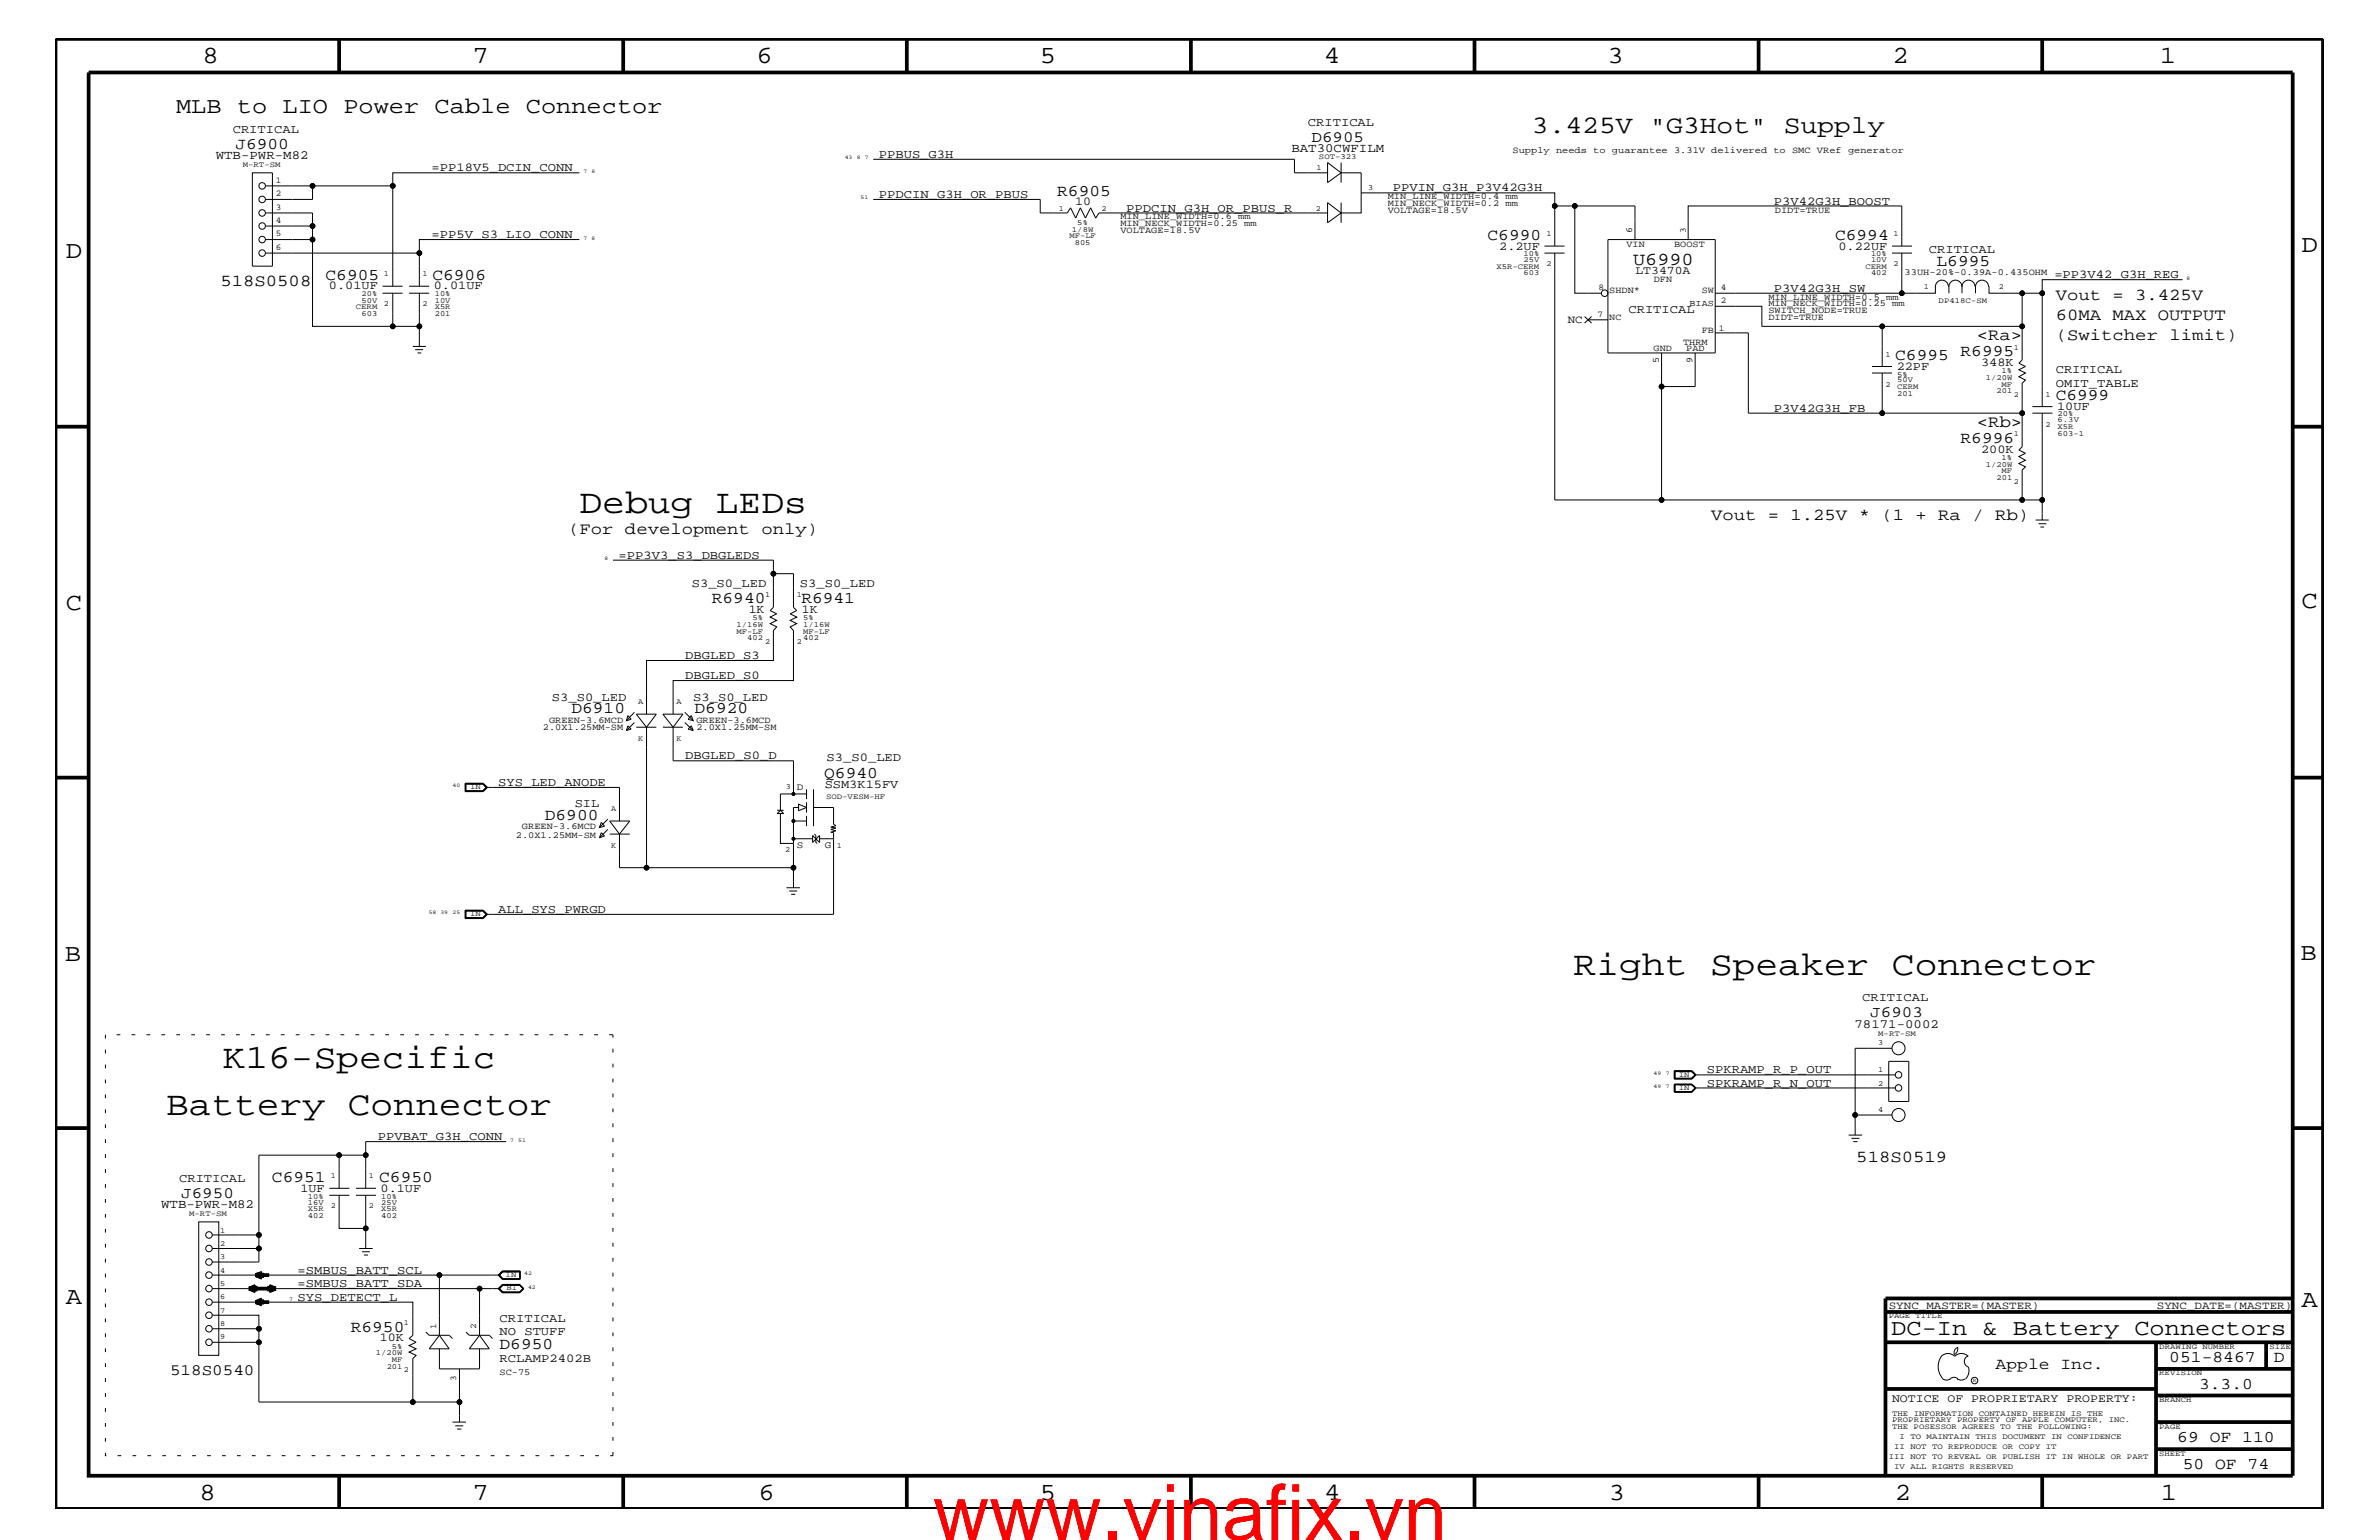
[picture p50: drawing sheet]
<svg xmlns="http://www.w3.org/2000/svg" width="432mm" height="279mm" viewBox="0 0 432 279" stroke-linecap="round" stroke-linejoin="round" font-family="sans-serif">
<defs><g id="words">
<text font-size="14.1" fill="#f00" x="169.3" y="279.4">www.vinafix.vn</text>
<g font-size="6.2">
<text x="105.2" y="93.2">Debug LEDs</text>
<text x="285.6" y="176.8">Right Speaker Connector</text>
<text x="40.4" y="193.7">K16-Specific</text>
<text x="30.1" y="202.3">Battery Connector</text>
</g>
<text font-size="4.6" x="278" y="24.1">3.425V &quot;G3Hot&quot; Supply</text>
<g font-size="4.5">
<text x="36.7" y="11.5">8</text>
<text x="85.8" y="11.5">7</text>
<text x="137.3" y="11.5">6</text>
<text x="188.7" y="11.5">5</text>
<text x="240.3" y="11.5">4</text>
<text x="291.8" y="11.5">3</text>
<text x="343.5" y="11.5">2</text>
<text x="392" y="11.5">1</text>
<text x="11.9" y="46.8">D</text>
<text x="417.7" y="45.7">D</text>
<text x="11.9" y="110.6">C</text>
<text x="417.7" y="110.3">C</text>
<text x="11.8" y="174.3">B</text>
<text x="417.6" y="174.2">B</text>
<text x="11.9" y="236.7">A</text>
<text x="417.7" y="237.1">A</text>
<text x="36.2" y="272.1">8</text>
<text x="85.8" y="272.1">7</text>
<text x="137.7" y="272.1">6</text>
<text x="188.7" y="272.1">5</text>
<text x="240.4" y="272.1">4</text>
<text x="292" y="272.1">3</text>
<text x="343.9" y="272.1">2</text>
<text x="392.2" y="272.1">1</text>
</g>
<g font-size="4.1">
<text x="32" y="20.4">MLB to LIO Power Cable Connector</text>
<text x="343.3" y="242.3">DC-In &amp; Battery Connectors</text>
</g>
<text font-size="3.3" x="296.4" y="48">U6990</text>
<g font-size="3">
<text x="42.7" y="27">J6900</text>
<text x="191.9" y="35.6">R6905</text>
<text x="270" y="43.5">C6990</text>
<text x="333.1" y="43.5">C6994</text>
<text x="40" y="51.9">518S0508</text>
<text x="59.1" y="50.7">C6905</text>
<text x="78.5" y="50.7">C6906</text>
<text x="351.5" y="48.2">L6995</text>
<text x="373.1" y="58">60MA MAX OUTPUT</text>
<text x="373.1" y="54.4">Vout = 3.425V</text>
<text x="344" y="65.3">C6995</text>
<text x="355.9" y="64.5">R6995</text>
<text x="358.8" y="61.7">&lt;Ra&gt;</text>
<text x="373.1" y="61.7">(Switcher limit)</text>
<text x="358.8" y="77.4">&lt;Rb&gt;</text>
<text x="373.1" y="72.6">C6999</text>
<text x="355.9" y="80.3">R6996</text>
<text x="310.6" y="94.3">Vout = 1.25V * (1 + Ra / Rb)</text>
<text x="103.1" y="96.8">(For development only)</text>
<text x="129.2" y="109.4">R6940</text>
<text x="145.5" y="109.4">R6941</text>
<text x="103.7" y="129.4">D6910</text>
<text x="126.1" y="129.4">D6920</text>
<text x="149.6" y="141.1">Q6940</text>
<text x="98.9" y="148.8">D6900</text>
<text x="49.4" y="214.4">C6951</text>
<text x="68.8" y="214.4">C6950</text>
<text x="336.9" y="210.8">518S0519</text>
<text x="63.7" y="241.6">R6950</text>
<text x="90.7" y="244.7">D6950</text>
<text x="362.2" y="248.4">Apple Inc.</text>
<text x="393.7" y="247.1">051-8467</text>
<text x="399.2" y="252">3.3.0</text>
<text x="412.7" y="247.1">D</text>
<text x="395.2" y="261.6">69 OF 110</text>
<text x="396.2" y="266.6">50 OF 74</text>
</g>
<g font-size="2.9">
<text x="238" y="25.8">D6905</text>
<text x="339.5" y="184.6">J6903</text>
<text x="32.9" y="217.3">J6950</text>
<text x="30.9" y="249.5">518S0540</text>
</g>
<g font-size="2.3">
<text x="39.2" y="28.9">WTB-PWR-M82</text>
<text x="234.4" y="27.5">BAT30CWFILM</text>
<text x="336.6" y="186.5">78171-0002</text>
<text x="29.3" y="219.2">WTB-PWR-M82</text>
</g>
<g font-size="2.2">
<text x="237.4" y="22.9">CRITICAL</text>
<text x="42.2" y="24.1">CRITICAL</text>
<text x="159.5" y="28.6">PPBUS_G3H</text>
<text x="78.3" y="31.1">=PP18V5_DCIN_CONN</text>
<text x="159.5" y="35.9">PPDCIN_G3H_OR_PBUS</text>
<text x="252.8" y="34.7">PPVIN_G3H_P3V42G3H</text>
<text x="195.2" y="37.3">10</text>
<text x="204.4" y="38.4">PPDCIN_G3H_OR_PBUS_R</text>
<text x="322" y="37.2">P3V42G3H_BOOST</text>
<text x="78.3" y="43.2">=PP5V_S3_LIO_CONN</text>
<text x="272.1" y="45.3">2.2UF</text>
<text x="333.7" y="45.3">0.22UF</text>
<text x="350.1" y="45.9">CRITICAL</text>
<text x="59.7" y="52.5">0.01UF</text>
<text x="78.7" y="52.5">0.01UF</text>
<text x="322" y="52.9">P3V42G3H_SW</text>
<text x="372.9" y="50.5">=PP3V42_G3H_REG</text>
<text x="295.6" y="56.8">CRITICAL</text>
<text x="344.3" y="67.1">22PF</text>
<text x="359.6" y="66.4">348K</text>
<text x="373.1" y="67.7">CRITICAL</text>
<text x="373.1" y="70.1">OMIT_TABLE</text>
<text x="322" y="74.7">P3V42G3H_FB</text>
<text x="373.4" y="74.4">10UF</text>
<text x="359.6" y="82.2">200K</text>
<text x="112.3" y="101.4">=PP3V3_S3_DBGLEDS</text>
<text x="125.6" y="106.5">S3_S0_LED</text>
<text x="145.2" y="106.5">S3_S0_LED</text>
<text x="135.9" y="111.2">1K</text>
<text x="145.5" y="111.2">1K</text>
<text x="124.4" y="119.6">DBGLED_S3</text>
<text x="124.4" y="123.2">DBGLED_S0</text>
<text x="100.2" y="127.1">S3_S0_LED</text>
<text x="125.8" y="127.1">S3_S0_LED</text>
<text x="124.4" y="137.8">DBGLED_S0_D</text>
<text x="90.4" y="142.6">SYS_LED_ANODE</text>
<text x="149.7" y="143">SSM3K15FV</text>
<text x="150" y="138">S3_S0_LED</text>
<text x="104.3" y="146.5">SIL</text>
<text x="90.4" y="165.6">ALL_SYS_PWRGD</text>
<text x="338" y="181.6">CRITICAL</text>
<text x="309.8" y="197.2">SPKRAMP_R_N_OUT</text>
<text x="309.8" y="194.8">SPKRAMP_R_P_OUT</text>
<text x="68.6" y="206.9">PPVBAT_G3H_CONN</text>
<text x="32.5" y="214.4">CRITICAL</text>
<text x="54.5" y="216.2">1UF</text>
<text x="69.1" y="216.2">0.1UF</text>
<text x="54" y="233.5">=SMBUS_BATT_SDA</text>
<text x="54" y="231.1">=SMBUS_BATT_SCL</text>
<text x="54" y="236">SYS_DETECT_L</text>
<text x="90.7" y="239.9">CRITICAL</text>
<text x="68.9" y="243.4">10K</text>
<text x="90.7" y="242.3">NO STUFF</text>
<text x="90.7" y="247.1">RCLAMP2402B</text>
</g>
<g font-size="2.1">
<text x="296.8" y="49.7">LT3470A</text>
<text x="343.4" y="254.4">NOTICE OF PROPRIETARY PROPERTY:</text>
</g>
<g font-size="2">
<text x="284.6" y="58.6">NC</text>
<text x="342.8" y="237.4">SYNC_MASTER=(MASTER)</text>
<text x="391.5" y="237.4">SYNC_DATE=(MASTER)</text>
</g>
<g font-size="1.8">
<text x="144.6" y="143.4">D</text>
<text x="144.6" y="153.9">S</text>
<text x="149.7" y="153.9">G</text>
</g>
<g font-size="1.7">
<text x="274.5" y="27.7">Supply needs to guarantee 3.31V delivered to SMC VRef generator</text>
<text x="203.4" y="39.8">MIN_LINE_WIDTH=0.6 mm</text>
<text x="203.4" y="41">MIN_NECK_WIDTH=0.25 mm</text>
<text x="251.9" y="36.2">MIN_LINE_WIDTH=0.4 mm</text>
<text x="251.9" y="37.4">MIN_NECK_WIDTH=0.2 mm</text>
<text x="251.9" y="38.6">VOLTAGE=18.5V</text>
<text x="322.2" y="38.6">DIDT=TRUE</text>
<text x="203.4" y="42.3">VOLTAGE=18.5V</text>
<text x="295.2" y="44.9">VIN</text>
<text x="296.2" y="42.4" transform="rotate(-90 296.2 42.4)">6</text>
<text x="303.9" y="44.9">BOOST</text>
<text x="292.1" y="53.2">SHDN*</text>
<text x="300.2" y="51.3">DFN</text>
<text x="308.9" y="53.2">SW</text>
<text x="345.7" y="49.9">33UH-20%-0.39A-0.435OHM</text>
<text x="292.1" y="58">NC</text>
<text x="321" y="54.4">MIN_LINE_WIDTH=0.5 mm</text>
<text x="321" y="56.8">SWITCH_NODE=TRUE</text>
<text x="321" y="58">DIDT=TRUE</text>
<text x="321" y="55.6">MIN_NECK_WIDTH=0.25 mm</text>
<text x="300.1" y="63.6">GND</text>
<text x="301.1" y="65.9" transform="rotate(-90 301.1 65.9)">5</text>
<text x="305.5" y="62.5">THRM</text>
<text x="306.1" y="63.7">PAD</text>
<text x="307.2" y="65.9" transform="rotate(-90 307.2 65.9)">9</text>
<text x="308.9" y="60.4">FB</text>
<text x="99.7" y="131.1">GREEN-3.6MCD</text>
<text x="126.4" y="131.1">GREEN-3.6MCD</text>
<text x="98.6" y="132.5">2.0X1.25MM-SM</text>
<text x="126.4" y="132.5">2.0X1.25MM-SM</text>
<text x="93.6" y="152">2.0X1.25MM-SM</text>
<text x="94.7" y="150.5">GREEN-3.6MCD</text>
<text x="90.7" y="249.5">SC-75</text>
</g>
<g font-size="1.6">
<text x="50" y="33.1">1</text>
<text x="50" y="35.6">2</text>
<text x="50" y="40.4">4</text>
<text x="50" y="38">3</text>
<text x="50" y="45.3">6</text>
<text x="50" y="42.9">5</text>
<text x="306" y="42.4" transform="rotate(-90 306 42.4)">3</text>
<text x="290.2" y="52.7">8</text>
<text x="312.3" y="52.7">4</text>
<text x="290" y="57.5">7</text>
<text x="306.7" y="55.6">BIAS</text>
<text x="312" y="60">1</text>
<text x="312.3" y="55.1">2</text>
<text x="79.2" y="241.1" transform="rotate(-90 79.2 241.1)">1</text>
<text x="86.4" y="241.1" transform="rotate(-90 86.4 241.1)">2</text>
<text x="82.8" y="250.6" transform="rotate(-90 82.8 250.6)">3</text>
</g>
<g font-size="1.4">
<text x="239.4" y="28.9">SOT-323</text>
<text x="44.1" y="30.3">M-RT-SM</text>
<text x="238.9" y="30.8">1</text>
<text x="248.3" y="34.5">3</text>
<text x="192.2" y="38.2">1</text>
<text x="195.5" y="40.8">5%</text>
<text x="199.9" y="38.2">2</text>
<text x="238.8" y="38.2">2</text>
<text x="194.1" y="43.2">MF-LF</text>
<text x="194.6" y="42">1/8W</text>
<text x="195.1" y="44.4">805</text>
<text x="276.5" y="46.5">10%</text>
<text x="276.5" y="47.6">25V</text>
<text x="280.7" y="42.9">1</text>
<text x="339.6" y="47.6">10V</text>
<text x="339.6" y="46.5">10%</text>
<text x="343.7" y="42.9">1</text>
<text x="65.6" y="53.8">20%</text>
<text x="69.7" y="50.2">1</text>
<text x="76.7" y="50.2">1</text>
<text x="78.9" y="53.8">10%</text>
<text x="271.6" y="48.8">X5R-CERM</text>
<text x="276.5" y="50">603</text>
<text x="280.7" y="48.3">2</text>
<text x="338.6" y="48.8">CERM</text>
<text x="339.6" y="50">402</text>
<text x="343.7" y="48.3">2</text>
<text x="349.2" y="52.5">1</text>
<text x="362.8" y="52.5">2</text>
<text x="64.6" y="56.1">CERM</text>
<text x="65.6" y="54.9">50V</text>
<text x="65.6" y="57.3">603</text>
<text x="69.7" y="55.6">2</text>
<text x="76.7" y="55.6">2</text>
<text x="78.9" y="54.9">10V</text>
<text x="78.9" y="56.1">X5R</text>
<text x="78.9" y="57.3">201</text>
<text x="351.9" y="55.1">DP418C-SM</text>
<text x="342.2" y="64.7">1</text>
<text x="365.5" y="63.4">1</text>
<text x="342.2" y="70.1">2</text>
<text x="344.3" y="68.4">5%</text>
<text x="344.3" y="69.4">50V</text>
<text x="344.3" y="70.6">CERM</text>
<text x="344.3" y="71.8">201</text>
<text x="360.4" y="68.9">1/20W</text>
<text x="362.4" y="71.3">201</text>
<text x="363.3" y="70.1">MF</text>
<text x="363.3" y="67.7">1%</text>
<text x="365.5" y="72">2</text>
<text x="371.3" y="72">1</text>
<text x="371.3" y="77.4">2</text>
<text x="373.5" y="76.7">6.3V</text>
<text x="373.5" y="77.9">X5R</text>
<text x="373.5" y="75.6">20%</text>
<text x="363.3" y="83.5">1%</text>
<text x="365.5" y="79.2">1</text>
<text x="373.5" y="79.1">603-1</text>
<text x="360.4" y="84.7">1/20W</text>
<text x="362.4" y="87.1">201</text>
<text x="363.3" y="85.9">MF</text>
<text x="365.5" y="87.7">2</text>
<text x="133.7" y="113.7">1/16W</text>
<text x="136.6" y="112.6">5%</text>
<text x="138.9" y="108.3">1</text>
<text x="144.6" y="108.3">1</text>
<text x="145.8" y="113.7">1/16W</text>
<text x="145.8" y="112.6">5%</text>
<text x="133.7" y="115">MF-LF</text>
<text x="135.6" y="116.2">402</text>
<text x="138.9" y="116.8">2</text>
<text x="144.6" y="116.8">2</text>
<text x="145.8" y="116.2">402</text>
<text x="145.8" y="115">MF-LF</text>
<text x="115.8" y="127.7">A</text>
<text x="122.8" y="127.7">A</text>
<text x="115.8" y="134.4">K</text>
<text x="122.8" y="134.4">K</text>
<text x="85.3" y="143.2">IN</text>
<text x="142.7" y="143.2">3</text>
<text x="110.9" y="147.1">A</text>
<text x="149.9" y="144.9">SOD-VESM-HF</text>
<text x="110.9" y="153.8">K</text>
<text x="142.5" y="154.5">2</text>
<text x="151.9" y="153.8">1</text>
<text x="85.3" y="166.2">IN</text>
<text x="340.9" y="189.7">3</text>
<text x="340.9" y="188">M-RT-SM</text>
<text x="304.7" y="195.4">IN</text>
<text x="304.7" y="197.8">IN</text>
<text x="340.9" y="197">2</text>
<text x="340.9" y="194.5">1</text>
<text x="340.9" y="201.8">4</text>
<text x="60" y="213.8">1</text>
<text x="67" y="213.8">1</text>
<text x="34.3" y="220.7">M-RT-SM</text>
<text x="55.9" y="220.9">402</text>
<text x="55.9" y="219.7">X5R</text>
<text x="55.9" y="218.6">16V</text>
<text x="55.9" y="217.5">10%</text>
<text x="60" y="219.2">2</text>
<text x="67" y="219.2">2</text>
<text x="69.2" y="220.9">402</text>
<text x="69.2" y="219.7">X5R</text>
<text x="69.2" y="218.6">25V</text>
<text x="69.2" y="217.5">10%</text>
<text x="40" y="223.6">1</text>
<text x="40" y="226">2</text>
<text x="40" y="228.5">3</text>
<text x="40" y="230.9">4</text>
<text x="40" y="233.3">5</text>
<text x="91.8" y="231.8">IN</text>
<text x="40" y="235.7">6</text>
<text x="40" y="238.2">7</text>
<text x="91.9" y="234.1">BI</text>
<text x="342.8" y="239.2">PAGE TITLE</text>
<text x="40" y="240.6">8</text>
<text x="40" y="243">9</text>
<text x="68.2" y="245.9">1/20W</text>
<text x="71.1" y="244.7">5%</text>
<text x="73.3" y="240.5">1</text>
<text x="391.9" y="244.7">DRAWING NUMBER</text>
<text x="411.9" y="244.7">SIZE</text>
<text x="70.2" y="248.4">201</text>
<text x="71.1" y="247.1">MF</text>
<text x="73.3" y="248.9">2</text>
<text x="391.9" y="249.5">REVISION</text>
<text x="343.4" y="256.8">THE INFORMATION CONTAINED HEREIN IS THE</text>
<text x="391.9" y="254.4">BRANCH</text>
<text x="343.4" y="259.3">THE POSESSOR AGREES TO THE FOLLOWING:</text>
<text x="343.4" y="258">PROPRIETARY PROPERTY OF APPLE COMPUTER, INC.</text>
<text x="343.8" y="262.9">II NOT TO REPRODUCE OR COPY IT</text>
<text x="344.8" y="261.1">I TO MAINTAIN THIS DOCUMENT IN CONFIDENCE</text>
<text x="391.9" y="259.3">PAGE</text>
<text x="342.8" y="264.7">III NOT TO REVEAL OR PUBLISH IT IN WHOLE OR PART</text>
<text x="343.8" y="266.6">IV ALL RIGHTS RESERVED</text>
<text x="391.9" y="264.1">SHEET</text>
</g>
<g font-size="1">
<text x="153.3" y="28.9">43</text>
<text x="155.5" y="28.9">8</text>
<text x="157" y="28.9">7</text>
<text x="105.9" y="31.4">7</text>
<text x="107.4" y="31.4">8</text>
<text x="156.2" y="36.2">51</text>
<text x="105.9" y="43.5">7</text>
<text x="107.4" y="43.5">8</text>
<text x="396.8" y="50.7">8</text>
<text x="109.7" y="101.6">8</text>
<text x="82.1" y="142.9">40</text>
<text x="77.8" y="165.9">58 39</text>
<text x="82.1" y="165.9">25</text>
<text x="300.1" y="195">49</text>
<text x="300.1" y="197.4">49</text>
<text x="302.3" y="195">7</text>
<text x="302.3" y="197.4">7</text>
<text x="92.6" y="207.1">7</text>
<text x="94.1" y="207.1">51</text>
<text x="95.2" y="231.3">42</text>
<text x="95.8" y="233.8">42</text>
<text x="52.5" y="236">7</text>
<text x="358.1" y="250.7">R</text>
</g>
</g></defs>
<g fill="none" stroke="#000" stroke-width=".18">
<path d="M45.8 31.4h3.6v16.9h-3.6zM48.3 38.6h8.4v4.9M48.3 33.7h23M56.7 33.7v2.5h-8.4M105.2 31.4h-33.9v20.5M158.5 36.2h30.3v2.4h4.9l.6-.9 .9 1.9 .9-1.9 .9 1.9 1-1.9 .9 1.9 .6-1h41.5M158.5 28.9h76.5v2.5h6M241 36.8l2.4 1.8-2.4 1.8zM243.4 31.4l-2.4-1.9v3.6l2.4-1.7h3.7v7.2h-3.7M243.4 29.5v3.6M243.4 36.8v3.6M247.1 35h35.1v2.4h3.6"/>
<path d="M282.2 37.4v7.2M48.3 43.5h8.4v15.7h19.4M48.3 45.9h27.8M48.3 41h8.4M69.4 53.2h3.7M69.4 51.9h3.7M71.3 53.2v6M74.3 53.2h3.6M74.3 51.9h3.6M76.1 53.2v9.7M105.2 43.5h-29.1v8.4M280.3 45.9h3.7"/>
<path d="M280.3 44.6h3.7M282.2 45.9v44.8h84.8M287.6 57.4l1.3 1.2M288.3 58h3.5M288.9 57.4l-1.3 1.2M291.8 43.5h19.5v20.5h-19.5zM296.8 43.5v-6.1h-11v15.8h4.9M306.4 43.5v-6.1h38.8v7.2M311.3 55.6h8.5v3.6h21.8M311.3 53.2h33.9M343.4 45.9h3.6M343.4 44.6h3.6"/>
<path d="M345.2 45.9v7.3h6.1v-1.3M351.3 52a1.19 1.19 0 0 1 1.2-1.2 1.19 1.19 0 0 1 1.2 1.2M353.7 52a1.19 1.19 0 0 1 1.2-1.2 1.19 1.19 0 0 1 1.2 1.2 1.19 1.19 0 0 1 1.2-1.2 1.19 1.19 0 0 1 1.2 1.2M353.7 51.9v1.3M356.1 51.9v1.3M358.6 52a1.19 1.19 0 0 1 1.1-1.2 1.19 1.19 0 0 1 1.2 1.2M358.6 51.9v1.3M361 51.9v1.3h9.7M367 53.2v12.1l-.6 .6 1.2 .6-1.2 .6 1.2 .6-1.2 .7 1.2 .5-.6 .6v11.6l-.6 .5 1.2 .6-1.2 .6 1.2 .7-1.2 .6 1.2 .6-.6 .6v5.4h3.7M367 59.2h-25.4v7.3M396.2 50.7h-25.5v23.1M74.9 62.9h2.4"/>
<path d="M75.4 63.4h1.4M75.8 64h.7M301.6 64v26.7M307.7 64v6.1h-6.1M311.3 60.4h6v14.6h24.3v-7.3M339.8 67.7h3.6M339.8 66.5h3.6M341.6 75h25.4M368.9 75h3.6M368.9 73.8h3.6M370.7 75v19.3M369.5 94.3h2.4"/>
<path d="M370 95h1.4M370.3 95.6h.7M111.3 101.6h29.1v2.5M114 129.8l.6 .7-.9 .3zM114 131.7l.6 .6-.9 .2zM115.1 131.1l-1.4 1.4M115.1 129.2l-1.4 1.6M115.5 131.9h3.6M117.3 131.9l-1.8-2.3h3.6l-1.8 2.3v25.5h26.7v-10.9h.9M117.3 129.6v-9.8h23.1v-5.4l.6-.7-1.2-.6 1.2-.5-1.2-.6 1.2-.6-1.2-.6 .6-.6v-6.1h3.6v6.1l.6 .6-1.2 .6 1.2 .6-1.2 .6 1.2 .5-1.2 .6 .6 .7v9.1h-21.8v6.1M120.3 131.9h3.7M122.2 131.9l1.8-2.3h-3.7l1.9 2.3v6.1h21.8v6"/>
<path d="M124.3 131.1l1.5 1.4M124.3 129.2l1.5 1.6M125.5 129.8l.3 1-.9-.3zM125.5 131.7l.3 .8-.9-.2zM84.4 142.1h3.3l.8 .8-.8 .7h-3.3zM84.6 142.3h3l.6 .6-.6 .6h-3zM87.6 142.2h-3.1v1.3h3.1M87.6 142.2l.7 .7-.7 .6M87.6 142.2l.8 .7-.8 .6M88.2 142.9h24.2v6.1M109.1 149.2l.6 .7-.9 .2zM109.1 151.1l.6 .6-.9 .3z"/>
<path d="M110.3 150.5l-1.5 1.5M110.3 148.6l-1.5 1.5M110.7 151.3h3.6M112.4 151.3l-1.7-2.3h3.6l-1.9 2.3v6.1h4.9M141.1 147h1.1M141.6 147.6v5.4h2.4M141.6 147l.6 .6h-1.1zM144 157.4v3.7M144 149h2.4M144 152.2h3.5M144.9 145.9l1.5 .6-1.5 .6zM146.4 143.2v1.8"/>
<path d="M146.4 145.6v1.8M146.4 148v1.9M146.4 144h-4.8v3M147.5 151.6v1.3l1.3-1.3v1.3zM147.7 146.5h3.6v3l.4 .3-.9 .3 .9 .1-.9 .3 .9 .2-.9 .3 .5 .1v14.8h-63.1M147.7 143.2v6.7M147.8 151.3l.3 .3v1.3l.2 .1M148.8 152.2h2.5M84.4 165.1h3.3l.8 .8-.8 .8h-3.3zM84.6 165.3h3l.6 .6-.6 .6h-3zM87.6 165.2l.7 .7-.7 .7M87.6 165.2l.8 .7-.8 .7"/>
<path d="M87.6 165.2h-3.1v1.4h3.1M142.7 161.1h2.5M143.3 161.7h1.4M143.6 162.2h.8M303.9 194.3h3.2l.7 .7-.7 .8h-3.2zM304 196.7v1.4M304 196.8h3.1l.6 .6M304 194.4h3l.7 .6-.7 .6h-3zM304 196.8v1.3M307 196.8l.7 .6M307.1 196.7h-3.2v1.4h3.2M307.1 194.3l.7 .7-.7 .7"/>
<path d="M307.1 194.3h-3.1v1.4h3.1M307.1 194.3l.6 .7M307.1 196.7l.7 .7-.7 .7M307.7 195l-.6 .7M307.7 195h36.3M307.7 197.4l-.7 .7M307.7 197.4l-.6 .7h-3.1M307.7 197.4h36.3M342.8 192.6h3.7v7.2h-3.7zM343.4 190.2h-6.7v12.1M59.8 216.9h3.6M59.8 215.6h3.6"/>
<path d="M61.6 216.9v6h4.8M61.6 209.6v6M64.6 216.9h3.6M64.6 215.6h3.6M66.4 216.9v9.6M66.4 209.6h-19.4v14.5M91.9 207.1h-25.5v8.5M335.5 205.9h2.5M336 206.5h1.5M336.4 207.1h.7M343.4 202.3h-6.7v3.6M36.1 221.7h3.6v24.2h-3.6z"/>
<path d="M38.5 236.2h36.4v6.1l-.6 .6 1.2 .6-1.2 .6 1.2 .6-1.2 .6 1.2 .6-.6 .6v7.9M38.5 238.6h8.5v2.5h-8.5M38.5 224.1h8.5v2.4h-8.5M38.5 231.3h52.2M38.5 233.8h52.2M47 226.5v2.5h-8.5M65.2 226.5h2.4M65.7 227.1h1.4M66 227.7h.8M79.8 231.3v11M87 233.8v8.5M90.4 233.8l.8-.8h3.1l.8 .8-.8 .8h-3.1z"/>
<path d="M90.4 231.3l.8-.7h3.2v1.5h-3.2zM90.5 233.8l.7-.7h3.1l.7 .7-.7 .7h-3.1zM90.6 233.8l.7-.7h3l.7 .7-.7 .7h-3zM90.7 233.8l.6-.6h3l.6 .6-.6 .6h-3zM91.3 230.7l-.6 .6 .6 .7M91.3 230.7h3v1.3h-3M91.3 230.7l-.7 .6 .7 .7M94.4 230.7h-3.2l-.7 .6 .7 .8M38.5 243.5h8.5M47 241.1v13.3h36.4M77.3 241.7l.6 .6h3.6l.6 .6M79.8 244.7v3.7h7.2v-3.7"/>
<path d="M79.8 242.3l1.7 2.4h-3.6zM82.1 258h2.5M82.6 258.7h1.5M83 259.3h.7M83.4 248.4v9.6M84.6 241.7l.6 .6h3.6l.6 .6M87 242.3l1.8 2.4h-3.6zM352.3 246.1a1.69 1.69 0 0 1 2.5 0 1.72 1.72 0 0 1 2.4 0M352.4 246a3.2 3.2 0 0 0 .4 4.3l.8 .1 .4-.2M354 250.2l.7-.3 .7 .3M355.2 250.2l.7 .2 .7-.2M355.3 244.4v.3a1.18 1.18 0 0 1-.6 1.1"/>
<path d="M355.4 244.4a.99 .99 0 0 0-.6 1.4M357.2 246a1.04 1.04 0 0 0-.7 1 1.04 1.04 0 0 0 .7 1M357.3 248l.1 .7a2.11 2.11 0 0 1-.6 1.5"/>
<circle cx="47.6" cy="38.6" r=".59"/>
<circle cx="47.6" cy="36.2" r=".59"/>
<circle cx="47.6" cy="33.7" r=".59"/>
<circle cx="56.7" cy="33.7" r=".42"/>
<circle cx="71.3" cy="33.7" r=".42"/>
<circle cx="282.2" cy="37.4" r=".42"/>
<circle cx="285.8" cy="37.4" r=".42"/>
<circle cx="47.6" cy="45.9" r=".59"/>
<circle cx="47.6" cy="41" r=".59"/>
<circle cx="47.6" cy="43.5" r=".59"/>
<circle cx="56.7" cy="43.5" r=".42"/>
<circle cx="56.7" cy="41" r=".42"/>
<circle cx="71.3" cy="59.2" r=".42"/>
<circle cx="76.1" cy="59.2" r=".42"/>
<circle cx="76.1" cy="45.9" r=".42"/>
<circle cx="291.3" cy="53.2" r=".59"/>
<circle cx="341.6" cy="59.2" r=".42"/>
<circle cx="345.2" cy="53.2" r=".42"/>
<circle cx="367" cy="59.2" r=".42"/>
<circle cx="367" cy="53.2" r=".42"/>
<circle cx="370.7" cy="53.2" r=".42"/>
<circle cx="301.6" cy="70.1" r=".42"/>
<circle cx="341.6" cy="75" r=".42"/>
<circle cx="367" cy="75" r=".42"/>
<circle cx="301.6" cy="90.7" r=".42"/>
<circle cx="367" cy="90.7" r=".42"/>
<circle cx="370.7" cy="90.7" r=".42"/>
<circle cx="140.4" cy="104.1" r=".42"/>
<circle cx="117.3" cy="157.4" r=".42"/>
<circle cx="144" cy="157.4" r=".42"/>
<circle cx="144" cy="152.2" r=".25"/>
<circle cx="144" cy="149" r=".25"/>
<circle cx="144" cy="144" r=".25"/>
<circle cx="344.6" cy="190.2" r="1.19"/>
<circle cx="344.6" cy="197.4" r=".59"/>
<circle cx="344.6" cy="195" r=".59"/>
<circle cx="61.6" cy="209.6" r=".42"/>
<circle cx="66.4" cy="209.6" r=".42"/>
<circle cx="336.7" cy="202.3" r=".42"/>
<circle cx="344.6" cy="202.3" r="1.19"/>
<circle cx="37.9" cy="238.6" r=".59"/>
<circle cx="37.9" cy="229" r=".59"/>
<circle cx="37.9" cy="231.3" r=".59"/>
<circle cx="37.9" cy="226.5" r=".59"/>
<circle cx="37.9" cy="236.2" r=".59"/>
<circle cx="37.9" cy="233.8" r=".59"/>
<circle cx="37.9" cy="224.1" r=".59"/>
<circle cx="47" cy="224.1" r=".42"/>
<circle cx="47" cy="226.5" r=".42"/>
<circle cx="66.4" cy="222.9" r=".42"/>
<circle cx="79.8" cy="231.3" r=".42"/>
<circle cx="87" cy="233.8" r=".42"/>
<circle cx="37.9" cy="241.1" r=".59"/>
<circle cx="37.9" cy="243.5" r=".59"/>
<circle cx="47" cy="243.5" r=".42"/>
<circle cx="47" cy="241.1" r=".42"/>
<circle cx="74.9" cy="254.4" r=".42"/>
<circle cx="83.4" cy="254.4" r=".42"/>
<circle cx="358.4" cy="250.5" r=".59"/>
</g>
<g fill="#000">
<circle cx="56.7" cy="33.7" r=".42"/>
<circle cx="71.3" cy="33.7" r=".42"/>
<circle cx="282.2" cy="37.4" r=".42"/>
<circle cx="285.8" cy="37.4" r=".42"/>
<circle cx="56.7" cy="43.5" r=".42"/>
<circle cx="56.7" cy="41" r=".42"/>
<circle cx="71.3" cy="59.2" r=".42"/>
<circle cx="76.1" cy="59.2" r=".42"/>
<circle cx="76.1" cy="45.9" r=".42"/>
<circle cx="341.6" cy="59.2" r=".42"/>
<circle cx="345.2" cy="53.2" r=".42"/>
<circle cx="367" cy="59.2" r=".42"/>
<circle cx="367" cy="53.2" r=".42"/>
<circle cx="370.7" cy="53.2" r=".42"/>
<circle cx="301.6" cy="70.1" r=".42"/>
<circle cx="341.6" cy="75" r=".42"/>
<circle cx="367" cy="75" r=".42"/>
<circle cx="301.6" cy="90.7" r=".42"/>
<circle cx="367" cy="90.7" r=".42"/>
<circle cx="370.7" cy="90.7" r=".42"/>
<circle cx="140.4" cy="104.1" r=".42"/>
<circle cx="117.3" cy="157.4" r=".42"/>
<circle cx="144" cy="157.4" r=".42"/>
<circle cx="144" cy="152.2" r=".25"/>
<circle cx="144" cy="149" r=".25"/>
<circle cx="144" cy="144" r=".25"/>
<circle cx="61.6" cy="209.6" r=".42"/>
<circle cx="66.4" cy="209.6" r=".42"/>
<circle cx="336.7" cy="202.3" r=".42"/>
<circle cx="47" cy="224.1" r=".42"/>
<circle cx="47" cy="226.5" r=".42"/>
<circle cx="66.4" cy="222.9" r=".42"/>
<circle cx="79.8" cy="231.3" r=".42"/>
<circle cx="87" cy="233.8" r=".42"/>
<circle cx="47" cy="243.5" r=".42"/>
<circle cx="47" cy="241.1" r=".42"/>
<circle cx="74.9" cy="254.4" r=".42"/>
<circle cx="83.4" cy="254.4" r=".42"/>
</g>
<g fill="none" stroke="#000" stroke-width=".68" stroke-linecap="butt">
<path d="M10.1 7.1h411.5v266.7h-411.5zM16.1 13.2h400v254.5h-400zM61.6 7.1v6.1M113.1 7.1v6.1M164.6 7.1v6.1M216.2 7.1v6.1M267.6 7.1v6.1M319.2 7.1v6.1M370.7 7.1v6.1M10.1 77.4h6M416.1 77.4h5.5M10.1 141.1h6"/>
<path d="M416.1 141.1h5.5M10.1 204.7h6M416.1 204.7h5.5M45.2 233.8l1.2 .1M45.2 233.8l1.2-.5v1zM45.2 233.8h4.8M45.2 233.8l1.2 .2M45.2 233.8l1.2 .3M46.4 233.7l-1.2 .1M46.4 233.5l-1.2 .3M46.4 236.2h2.5M46.4 231.3l1.2-.4v.9z"/>
<path d="M46.4 236.2l1.2-.5v1zM46.4 236.2l1.2 .1M46.4 236.2l1.2 .4M46.4 236.2l1.2 .2M46.4 231.3h2.5M46.4 231.3l1.2 .2M46.4 231.3l1.2 .5M46.4 231.3l1.2 .3M47.6 235.8l-1.2 .4M47.6 236.1l-1.2 .1M47.6 236l-1.2 .2M47.6 231l-1.2 .3"/>
<path d="M47.6 231.3h-1.2M47.6 231.1l-1.2 .2M48.9 233.7l1.1 .1M48.9 233.3l1.1 .5-1.1 .5zM48.9 233.5l1.1 .3M50 233.8l-1.1 .1M50 233.8l-1.1 .2M50 233.8l-1.1 .3M342.2 238h73.9M416.1 235.6h-73.9v32.1M342.2 243.5h73.9M342.2 252h49.1"/>
<path d="M391.3 243.5v24.2M391.3 258h24.8M391.3 253.2h24.8M391.3 248.4h24.8M411.3 243.5v4.9M61.6 267.7v6.1M113.1 267.7v6.1M164.6 267.7v6.1M216.2 268v5.8M267.6 267.7v6.1M319.2 267.7v6.1M370.7 267.7v6.1"/>
<path d="M391.3 262.9h24.8"/>
</g>
<path d="M19.1 187.7v76.4h92.2M111.3 187.7h-92.2M111.3 264.1v-76.4" fill="none" stroke="#000" stroke-width=".18" stroke-dasharray=".7 2" stroke-linecap="butt"/>
<use href="#words"/>
</svg>
